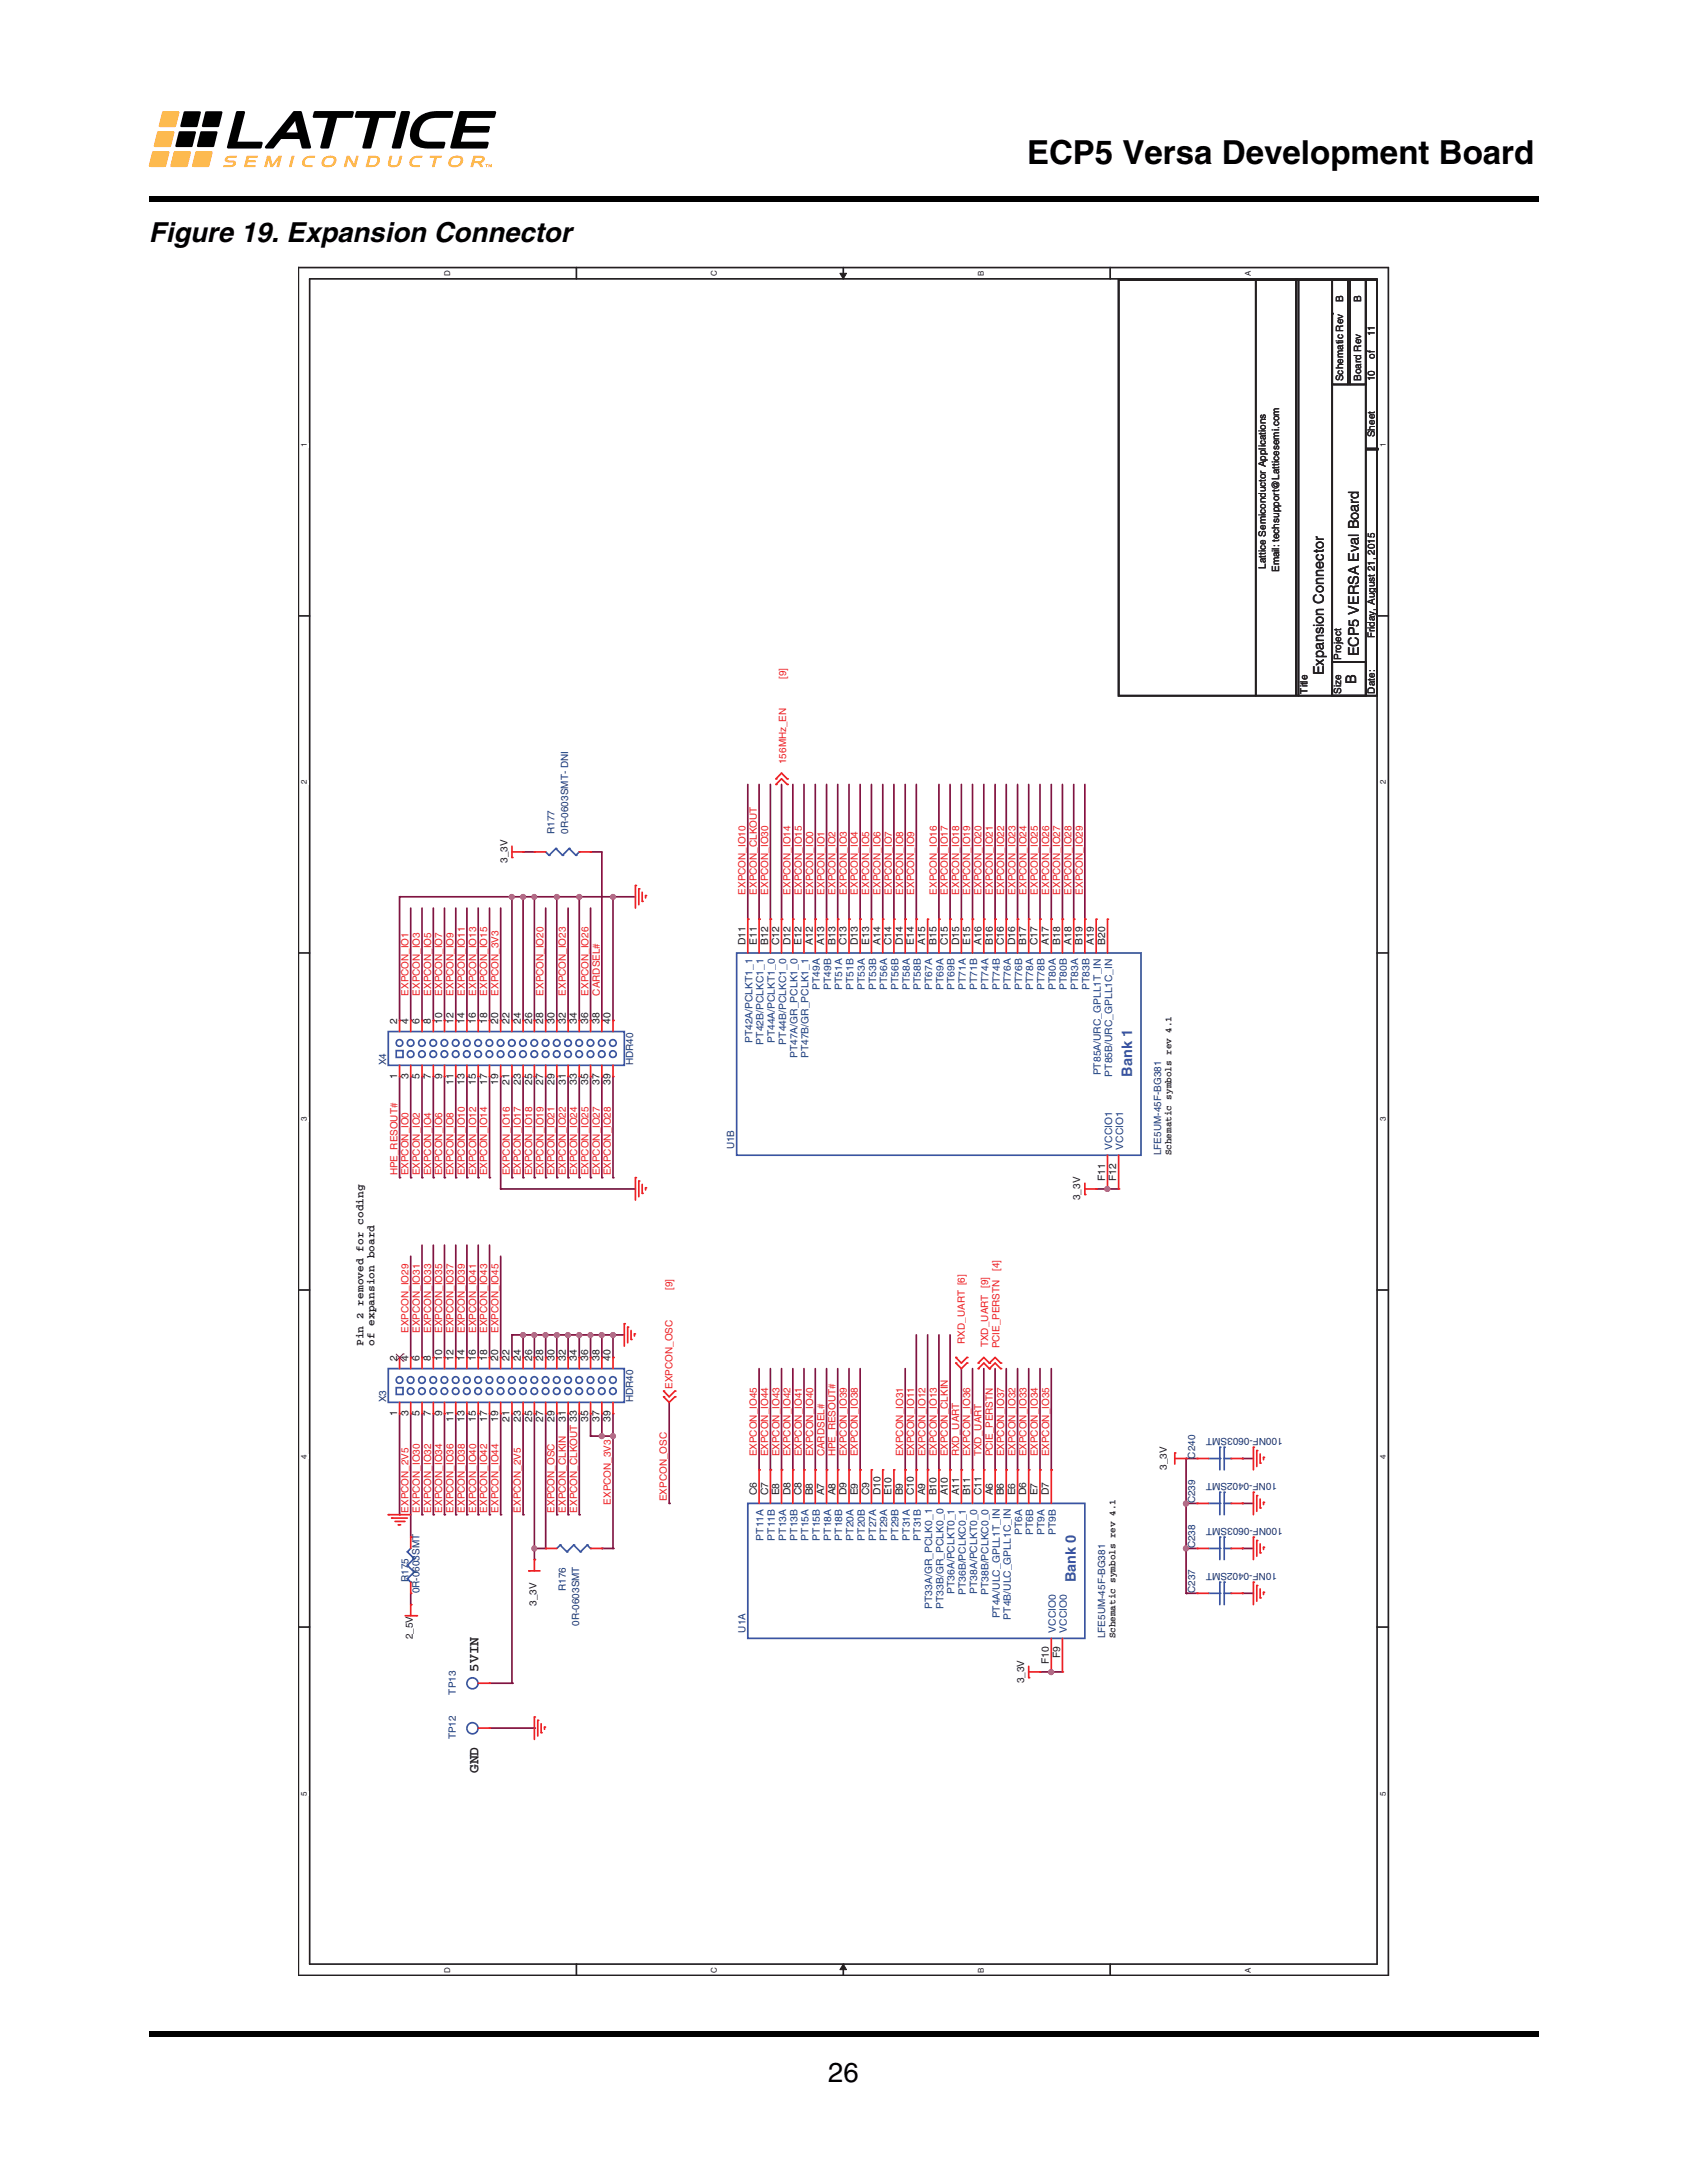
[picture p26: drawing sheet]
<svg xmlns="http://www.w3.org/2000/svg" width="216mm" height="279mm" viewBox="0 0 216 279" stroke-linecap="round" stroke-linejoin="round" font-family="sans-serif">
<defs><g id="words">
<text font-size="4.2" x="131.4" y="21">ECP5 Versa Development Board</text>
<g font-size="3.5">
<text x="19" y="30.9">Figure 19. Expansion Connector</text>
<text x="106" y="266.5">26</text>
</g>
<g font-size="1.9" fill="#231f20">
<text x="169.4" y="86.4" transform="rotate(-90 169.4 86.4)">Expansion Connector</text>
<text x="173.6" y="87.6" transform="rotate(-90 173.6 87.6)">B</text>
<text x="173.9" y="84" transform="rotate(-90 173.9 84)">ECP5 VERSA Eval Board</text>
<text x="61.2" y="214" transform="rotate(-90 61.2 214)">5VIN</text>
<text x="61.2" y="226.9" transform="rotate(-90 61.2 226.9)">GND</text>
</g>
<g font-size="1.9" fill="#3953a4">
<text x="144.9" y="137.8" transform="rotate(-90 144.9 137.8)">Bank 1</text>
<text x="137.7" y="202.5" transform="rotate(-90 137.7 202.5)">Bank 0</text>
</g>
<g font-size="1.4" fill="#231f20">
<text x="46.5" y="172.3" transform="rotate(-90 46.5 172.3)">Pin 2 removed for coding</text>
<text x="47.9" y="172.3" transform="rotate(-90 47.9 172.3)">of expansion board</text>
</g>
<g font-size="1.3" fill="#231f20">
<text x="171.9" y="38.7" transform="rotate(-90 171.9 38.7)">B</text>
<text x="174.2" y="38.7" transform="rotate(-90 174.2 38.7)">B</text>
<text x="175.9" y="45.9" transform="rotate(-90 175.9 45.9)">of</text>
<text x="175.9" y="43" transform="rotate(-90 175.9 43)">11</text>
<text x="171.9" y="48.8" transform="rotate(-90 171.9 48.8)">Schematic Rev</text>
<text x="174.2" y="48.8" transform="rotate(-90 174.2 48.8)">Board Rev</text>
<text x="175.9" y="48.8" transform="rotate(-90 175.9 48.8)">10</text>
<text x="175.9" y="56" transform="rotate(-90 175.9 56)">Sheet</text>
<text x="162" y="72.8" transform="rotate(-90 162 72.8)">Lattice Semiconductor Applications</text>
<text x="163.7" y="73.2" transform="rotate(-90 163.7 73.2)">Email: techsupport@Latticesemi.com</text>
<text x="175.9" y="81.7" transform="rotate(-90 175.9 81.7)">Friday, August 21, 2015</text>
<text x="167.3" y="88.8" transform="rotate(-90 167.3 88.8)">Title</text>
<text x="171.6" y="84.4" transform="rotate(-90 171.6 84.4)">Project</text>
<text x="171.6" y="88.8" transform="rotate(-90 171.6 88.8)">Size</text>
<text x="175.9" y="88.8" transform="rotate(-90 175.9 88.8)">Date:</text>
<text x="64.9" y="110.5" transform="rotate(-90 64.9 110.5)">3_3V</text>
<text x="95.4" y="121" transform="rotate(-90 95.4 121)">D11</text>
<text x="96.8" y="121" transform="rotate(-90 96.8 121)">E11</text>
<text x="98.3" y="121" transform="rotate(-90 98.3 121)">B12</text>
<text x="99.7" y="121" transform="rotate(-90 99.7 121)">C12</text>
<text x="101.2" y="121" transform="rotate(-90 101.2 121)">D12</text>
<text x="102.6" y="121" transform="rotate(-90 102.6 121)">E12</text>
<text x="104" y="121" transform="rotate(-90 104 121)">A12</text>
<text x="105.5" y="121" transform="rotate(-90 105.5 121)">A13</text>
<text x="106.9" y="121" transform="rotate(-90 106.9 121)">B13</text>
<text x="108.4" y="121" transform="rotate(-90 108.4 121)">C13</text>
<text x="109.8" y="121" transform="rotate(-90 109.8 121)">D13</text>
<text x="111.2" y="121" transform="rotate(-90 111.2 121)">E13</text>
<text x="112.7" y="121" transform="rotate(-90 112.7 121)">A14</text>
<text x="114.1" y="121" transform="rotate(-90 114.1 121)">C14</text>
<text x="115.5" y="121" transform="rotate(-90 115.5 121)">D14</text>
<text x="117" y="121" transform="rotate(-90 117 121)">E14</text>
<text x="118.4" y="121" transform="rotate(-90 118.4 121)">A15</text>
<text x="119.9" y="121" transform="rotate(-90 119.9 121)">B15</text>
<text x="121.3" y="121" transform="rotate(-90 121.3 121)">C15</text>
<text x="122.7" y="121" transform="rotate(-90 122.7 121)">D15</text>
<text x="124.2" y="121" transform="rotate(-90 124.2 121)">E15</text>
<text x="125.6" y="121" transform="rotate(-90 125.6 121)">A16</text>
<text x="127.1" y="121" transform="rotate(-90 127.1 121)">B16</text>
<text x="128.5" y="121" transform="rotate(-90 128.5 121)">C16</text>
<text x="129.9" y="121" transform="rotate(-90 129.9 121)">D16</text>
<text x="131.3" y="121" transform="rotate(-90 131.3 121)">B17</text>
<text x="132.8" y="121" transform="rotate(-90 132.8 121)">C17</text>
<text x="134.2" y="121" transform="rotate(-90 134.2 121)">A17</text>
<text x="135.7" y="121" transform="rotate(-90 135.7 121)">B18</text>
<text x="137.1" y="121" transform="rotate(-90 137.1 121)">A18</text>
<text x="138.5" y="121" transform="rotate(-90 138.5 121)">B19</text>
<text x="140" y="121" transform="rotate(-90 140 121)">A19</text>
<text x="141.4" y="121" transform="rotate(-90 141.4 121)">B20</text>
<text x="50.8" y="131" transform="rotate(-90 50.8 131)">2</text>
<text x="52.3" y="131" transform="rotate(-90 52.3 131)">4</text>
<text x="53.7" y="131" transform="rotate(-90 53.7 131)">6</text>
<text x="55.2" y="131" transform="rotate(-90 55.2 131)">8</text>
<text x="56.6" y="131" transform="rotate(-90 56.6 131)">10</text>
<text x="58" y="131" transform="rotate(-90 58 131)">12</text>
<text x="59.5" y="131" transform="rotate(-90 59.5 131)">14</text>
<text x="60.9" y="131" transform="rotate(-90 60.9 131)">16</text>
<text x="62.3" y="131" transform="rotate(-90 62.3 131)">18</text>
<text x="63.8" y="131" transform="rotate(-90 63.8 131)">20</text>
<text x="65.2" y="131" transform="rotate(-90 65.2 131)">22</text>
<text x="66.6" y="131" transform="rotate(-90 66.6 131)">24</text>
<text x="68.1" y="131" transform="rotate(-90 68.1 131)">26</text>
<text x="69.5" y="131" transform="rotate(-90 69.5 131)">28</text>
<text x="71" y="131" transform="rotate(-90 71 131)">30</text>
<text x="72.4" y="131" transform="rotate(-90 72.4 131)">32</text>
<text x="73.8" y="131" transform="rotate(-90 73.8 131)">34</text>
<text x="75.3" y="131" transform="rotate(-90 75.3 131)">36</text>
<text x="76.7" y="131" transform="rotate(-90 76.7 131)">38</text>
<text x="78.1" y="131" transform="rotate(-90 78.1 131)">40</text>
<text x="50.8" y="138.1" transform="rotate(-90 50.8 138.1)">1</text>
<text x="52.3" y="138.1" transform="rotate(-90 52.3 138.1)">3</text>
<text x="53.7" y="138.1" transform="rotate(-90 53.7 138.1)">5</text>
<text x="55.2" y="138.1" transform="rotate(-90 55.2 138.1)">7</text>
<text x="56.6" y="138.1" transform="rotate(-90 56.6 138.1)">9</text>
<text x="58" y="138.8" transform="rotate(-90 58 138.8)">11</text>
<text x="59.5" y="138.8" transform="rotate(-90 59.5 138.8)">13</text>
<text x="60.9" y="138.8" transform="rotate(-90 60.9 138.8)">15</text>
<text x="62.3" y="138.8" transform="rotate(-90 62.3 138.8)">17</text>
<text x="63.8" y="138.8" transform="rotate(-90 63.8 138.8)">19</text>
<text x="65.2" y="138.8" transform="rotate(-90 65.2 138.8)">21</text>
<text x="66.6" y="138.8" transform="rotate(-90 66.6 138.8)">23</text>
<text x="68.1" y="138.8" transform="rotate(-90 68.1 138.8)">25</text>
<text x="69.5" y="138.8" transform="rotate(-90 69.5 138.8)">27</text>
<text x="71" y="138.8" transform="rotate(-90 71 138.8)">29</text>
<text x="72.4" y="138.8" transform="rotate(-90 72.4 138.8)">31</text>
<text x="73.8" y="138.8" transform="rotate(-90 73.8 138.8)">33</text>
<text x="75.3" y="138.8" transform="rotate(-90 75.3 138.8)">35</text>
<text x="76.7" y="138.8" transform="rotate(-90 76.7 138.8)">37</text>
<text x="78.1" y="138.8" transform="rotate(-90 78.1 138.8)">39</text>
<text x="149.9" y="147.9" transform="rotate(-90 149.9 147.9)">Schematic symbols rev 4.1</text>
<text x="138.3" y="153.6" transform="rotate(-90 138.3 153.6)">3_3V</text>
<text x="141.4" y="151.1" transform="rotate(-90 141.4 151.1)">F11</text>
<text x="142.9" y="151.1" transform="rotate(-90 142.9 151.1)">F12</text>
<text x="50.8" y="174.2" transform="rotate(-90 50.8 174.2)">2</text>
<text x="52.3" y="174.2" transform="rotate(-90 52.3 174.2)">4</text>
<text x="53.7" y="174.2" transform="rotate(-90 53.7 174.2)">6</text>
<text x="55.2" y="174.2" transform="rotate(-90 55.2 174.2)">8</text>
<text x="56.6" y="174.2" transform="rotate(-90 56.6 174.2)">10</text>
<text x="58" y="174.2" transform="rotate(-90 58 174.2)">12</text>
<text x="59.5" y="174.2" transform="rotate(-90 59.5 174.2)">14</text>
<text x="60.9" y="174.2" transform="rotate(-90 60.9 174.2)">16</text>
<text x="62.3" y="174.2" transform="rotate(-90 62.3 174.2)">18</text>
<text x="63.8" y="174.2" transform="rotate(-90 63.8 174.2)">20</text>
<text x="65.2" y="174.2" transform="rotate(-90 65.2 174.2)">22</text>
<text x="66.6" y="174.2" transform="rotate(-90 66.6 174.2)">24</text>
<text x="68.1" y="174.2" transform="rotate(-90 68.1 174.2)">26</text>
<text x="69.5" y="174.2" transform="rotate(-90 69.5 174.2)">28</text>
<text x="71" y="174.2" transform="rotate(-90 71 174.2)">30</text>
<text x="72.4" y="174.2" transform="rotate(-90 72.4 174.2)">32</text>
<text x="73.8" y="174.2" transform="rotate(-90 73.8 174.2)">34</text>
<text x="75.3" y="174.2" transform="rotate(-90 75.3 174.2)">36</text>
<text x="76.7" y="174.2" transform="rotate(-90 76.7 174.2)">38</text>
<text x="78.1" y="174.2" transform="rotate(-90 78.1 174.2)">40</text>
<text x="50.8" y="181.2" transform="rotate(-90 50.8 181.2)">1</text>
<text x="52.3" y="181.2" transform="rotate(-90 52.3 181.2)">3</text>
<text x="53.7" y="181.2" transform="rotate(-90 53.7 181.2)">5</text>
<text x="55.2" y="181.2" transform="rotate(-90 55.2 181.2)">7</text>
<text x="56.6" y="181.2" transform="rotate(-90 56.6 181.2)">9</text>
<text x="58" y="182" transform="rotate(-90 58 182)">11</text>
<text x="59.5" y="182" transform="rotate(-90 59.5 182)">13</text>
<text x="60.9" y="182" transform="rotate(-90 60.9 182)">15</text>
<text x="62.3" y="182" transform="rotate(-90 62.3 182)">17</text>
<text x="63.8" y="182" transform="rotate(-90 63.8 182)">19</text>
<text x="65.2" y="182" transform="rotate(-90 65.2 182)">21</text>
<text x="66.6" y="182" transform="rotate(-90 66.6 182)">23</text>
<text x="68.1" y="182" transform="rotate(-90 68.1 182)">25</text>
<text x="69.5" y="182" transform="rotate(-90 69.5 182)">27</text>
<text x="71" y="182" transform="rotate(-90 71 182)">29</text>
<text x="72.4" y="182" transform="rotate(-90 72.4 182)">31</text>
<text x="75.3" y="182" transform="rotate(-90 75.3 182)">35</text>
<text x="76.7" y="182" transform="rotate(-90 76.7 182)">37</text>
<text x="78.1" y="182" transform="rotate(-90 78.1 182)">39</text>
<text x="96.8" y="191.4" transform="rotate(-90 96.8 191.4)">C6</text>
<text x="98.3" y="191.4" transform="rotate(-90 98.3 191.4)">C7</text>
<text x="99.7" y="191.4" transform="rotate(-90 99.7 191.4)">E8</text>
<text x="101.2" y="191.4" transform="rotate(-90 101.2 191.4)">D8</text>
<text x="102.6" y="191.4" transform="rotate(-90 102.6 191.4)">C8</text>
<text x="104" y="191.4" transform="rotate(-90 104 191.4)">B8</text>
<text x="105.5" y="191.4" transform="rotate(-90 105.5 191.4)">A7</text>
<text x="106.9" y="191.4" transform="rotate(-90 106.9 191.4)">A8</text>
<text x="108.4" y="191.4" transform="rotate(-90 108.4 191.4)">D9</text>
<text x="109.8" y="191.4" transform="rotate(-90 109.8 191.4)">E9</text>
<text x="111.2" y="191.4" transform="rotate(-90 111.2 191.4)">C9</text>
<text x="112.7" y="191.4" transform="rotate(-90 112.7 191.4)">D10</text>
<text x="114.1" y="191.4" transform="rotate(-90 114.1 191.4)">E10</text>
<text x="115.5" y="191.4" transform="rotate(-90 115.5 191.4)">B9</text>
<text x="117" y="191.4" transform="rotate(-90 117 191.4)">C10</text>
<text x="118.4" y="191.4" transform="rotate(-90 118.4 191.4)">A9</text>
<text x="119.9" y="191.4" transform="rotate(-90 119.9 191.4)">B10</text>
<text x="121.3" y="191.4" transform="rotate(-90 121.3 191.4)">A10</text>
<text x="122.7" y="191.4" transform="rotate(-90 122.7 191.4)">A11</text>
<text x="124.2" y="191.4" transform="rotate(-90 124.2 191.4)">B11</text>
<text x="125.6" y="191.4" transform="rotate(-90 125.6 191.4)">C11</text>
<text x="127.1" y="191.4" transform="rotate(-90 127.1 191.4)">A6</text>
<text x="128.5" y="191.4" transform="rotate(-90 128.5 191.4)">B6</text>
<text x="129.9" y="191.4" transform="rotate(-90 129.9 191.4)">E6</text>
<text x="131.3" y="191.4" transform="rotate(-90 131.3 191.4)">D6</text>
<text x="132.8" y="191.4" transform="rotate(-90 132.8 191.4)">E7</text>
<text x="134.2" y="191.4" transform="rotate(-90 134.2 191.4)">D7</text>
<text x="149.3" y="188.1" transform="rotate(-90 149.3 188.1)">3_3V</text>
<text x="52.8" y="209.8" transform="rotate(-90 52.8 209.8)">2_5V</text>
<text x="68.7" y="205.5" transform="rotate(-90 68.7 205.5)">3_3V</text>
<text x="142.7" y="209.7" transform="rotate(-90 142.7 209.7)">Schematic symbols rev 4.1</text>
<text x="131.1" y="215.4" transform="rotate(-90 131.1 215.4)">3_3V</text>
<text x="134.2" y="213" transform="rotate(-90 134.2 213)">F10</text>
<text x="135.7" y="212.2" transform="rotate(-90 135.7 212.2)">F9</text>
</g>
<g font-size="1.3" fill="#ed2024">
<text x="100.6" y="86.9" transform="rotate(-90 100.6 86.9)">[9]</text>
<text x="100.6" y="97.8" transform="rotate(-90 100.6 97.8)">156MHz_EN</text>
<text x="95.4" y="114.5" transform="rotate(-90 95.4 114.5)">EXPCON_IO10</text>
<text x="96.9" y="114.5" transform="rotate(-90 96.9 114.5)">EXPCON_CLKOUT</text>
<text x="98.3" y="114.5" transform="rotate(-90 98.3 114.5)">EXPCON_IO30</text>
<text x="101.2" y="114.5" transform="rotate(-90 101.2 114.5)">EXPCON_IO14</text>
<text x="102.6" y="114.5" transform="rotate(-90 102.6 114.5)">EXPCON_IO15</text>
<text x="104.1" y="114.5" transform="rotate(-90 104.1 114.5)">EXPCON_IO0</text>
<text x="105.5" y="114.5" transform="rotate(-90 105.5 114.5)">EXPCON_IO1</text>
<text x="106.9" y="114.5" transform="rotate(-90 106.9 114.5)">EXPCON_IO2</text>
<text x="108.4" y="114.5" transform="rotate(-90 108.4 114.5)">EXPCON_IO3</text>
<text x="109.8" y="114.5" transform="rotate(-90 109.8 114.5)">EXPCON_IO4</text>
<text x="111.2" y="114.5" transform="rotate(-90 111.2 114.5)">EXPCON_IO5</text>
<text x="112.7" y="114.5" transform="rotate(-90 112.7 114.5)">EXPCON_IO6</text>
<text x="114.1" y="114.5" transform="rotate(-90 114.1 114.5)">EXPCON_IO7</text>
<text x="115.6" y="114.5" transform="rotate(-90 115.6 114.5)">EXPCON_IO8</text>
<text x="117" y="114.5" transform="rotate(-90 117 114.5)">EXPCON_IO9</text>
<text x="119.9" y="114.5" transform="rotate(-90 119.9 114.5)">EXPCON_IO16</text>
<text x="121.3" y="114.5" transform="rotate(-90 121.3 114.5)">EXPCON_IO17</text>
<text x="122.8" y="114.5" transform="rotate(-90 122.8 114.5)">EXPCON_IO18</text>
<text x="124.2" y="114.5" transform="rotate(-90 124.2 114.5)">EXPCON_IO19</text>
<text x="125.6" y="114.5" transform="rotate(-90 125.6 114.5)">EXPCON_IO20</text>
<text x="127.1" y="114.5" transform="rotate(-90 127.1 114.5)">EXPCON_IO21</text>
<text x="128.5" y="114.5" transform="rotate(-90 128.5 114.5)">EXPCON_IO22</text>
<text x="129.9" y="114.5" transform="rotate(-90 129.9 114.5)">EXPCON_IO23</text>
<text x="131.4" y="114.5" transform="rotate(-90 131.4 114.5)">EXPCON_IO24</text>
<text x="132.8" y="114.5" transform="rotate(-90 132.8 114.5)">EXPCON_IO25</text>
<text x="134.3" y="114.5" transform="rotate(-90 134.3 114.5)">EXPCON_IO26</text>
<text x="135.7" y="114.5" transform="rotate(-90 135.7 114.5)">EXPCON_IO27</text>
<text x="137.1" y="114.5" transform="rotate(-90 137.1 114.5)">EXPCON_IO28</text>
<text x="138.6" y="114.5" transform="rotate(-90 138.6 114.5)">EXPCON_IO29</text>
<text x="52.3" y="127.4" transform="rotate(-90 52.3 127.4)">EXPCON_IO1</text>
<text x="53.7" y="127.4" transform="rotate(-90 53.7 127.4)">EXPCON_IO3</text>
<text x="55.2" y="127.4" transform="rotate(-90 55.2 127.4)">EXPCON_IO5</text>
<text x="56.6" y="127.4" transform="rotate(-90 56.6 127.4)">EXPCON_IO7</text>
<text x="58" y="127.4" transform="rotate(-90 58 127.4)">EXPCON_IO9</text>
<text x="59.5" y="127.4" transform="rotate(-90 59.5 127.4)">EXPCON_IO11</text>
<text x="60.9" y="127.4" transform="rotate(-90 60.9 127.4)">EXPCON_IO13</text>
<text x="62.4" y="127.4" transform="rotate(-90 62.4 127.4)">EXPCON_IO15</text>
<text x="63.8" y="127.4" transform="rotate(-90 63.8 127.4)">EXPCON_3V3</text>
<text x="69.6" y="127.4" transform="rotate(-90 69.6 127.4)">EXPCON_IO20</text>
<text x="72.4" y="127.4" transform="rotate(-90 72.4 127.4)">EXPCON_IO23</text>
<text x="75.3" y="127.4" transform="rotate(-90 75.3 127.4)">EXPCON_IO26</text>
<text x="76.7" y="127.4" transform="rotate(-90 76.7 127.4)">CARDSEL#</text>
<text x="50.9" y="150.4" transform="rotate(-90 50.9 150.4)">HPE_RESOUT#</text>
<text x="52.3" y="150.4" transform="rotate(-90 52.3 150.4)">EXPCON_IO0</text>
<text x="53.7" y="150.4" transform="rotate(-90 53.7 150.4)">EXPCON_IO2</text>
<text x="55.2" y="150.4" transform="rotate(-90 55.2 150.4)">EXPCON_IO4</text>
<text x="56.6" y="150.4" transform="rotate(-90 56.6 150.4)">EXPCON_IO6</text>
<text x="58" y="150.4" transform="rotate(-90 58 150.4)">EXPCON_IO8</text>
<text x="59.5" y="150.4" transform="rotate(-90 59.5 150.4)">EXPCON_IO10</text>
<text x="60.9" y="150.4" transform="rotate(-90 60.9 150.4)">EXPCON_IO12</text>
<text x="62.4" y="150.4" transform="rotate(-90 62.4 150.4)">EXPCON_IO14</text>
<text x="65.2" y="150.4" transform="rotate(-90 65.2 150.4)">EXPCON_IO16</text>
<text x="66.7" y="150.4" transform="rotate(-90 66.7 150.4)">EXPCON_IO17</text>
<text x="68.1" y="150.4" transform="rotate(-90 68.1 150.4)">EXPCON_IO18</text>
<text x="69.6" y="150.4" transform="rotate(-90 69.6 150.4)">EXPCON_IO19</text>
<text x="71" y="150.4" transform="rotate(-90 71 150.4)">EXPCON_IO21</text>
<text x="72.4" y="150.4" transform="rotate(-90 72.4 150.4)">EXPCON_IO22</text>
<text x="73.9" y="150.4" transform="rotate(-90 73.9 150.4)">EXPCON_IO24</text>
<text x="75.3" y="150.4" transform="rotate(-90 75.3 150.4)">EXPCON_IO25</text>
<text x="76.7" y="150.4" transform="rotate(-90 76.7 150.4)">EXPCON_IO27</text>
<text x="78.2" y="150.4" transform="rotate(-90 78.2 150.4)">EXPCON_IO28</text>
<text x="86.1" y="165.1" transform="rotate(-90 86.1 165.1)">[9]</text>
<text x="127.9" y="162.7" transform="rotate(-90 127.9 162.7)">[4]</text>
<text x="52.3" y="170.6" transform="rotate(-90 52.3 170.6)">EXPCON_IO29</text>
<text x="53.7" y="170.6" transform="rotate(-90 53.7 170.6)">EXPCON_IO31</text>
<text x="55.2" y="170.6" transform="rotate(-90 55.2 170.6)">EXPCON_IO33</text>
<text x="56.6" y="170.6" transform="rotate(-90 56.6 170.6)">EXPCON_IO35</text>
<text x="58" y="170.6" transform="rotate(-90 58 170.6)">EXPCON_IO37</text>
<text x="59.5" y="170.6" transform="rotate(-90 59.5 170.6)">EXPCON_IO39</text>
<text x="60.9" y="170.6" transform="rotate(-90 60.9 170.6)">EXPCON_IO41</text>
<text x="62.4" y="170.6" transform="rotate(-90 62.4 170.6)">EXPCON_IO43</text>
<text x="63.8" y="170.6" transform="rotate(-90 63.8 170.6)">EXPCON_IO45</text>
<text x="123.5" y="172" transform="rotate(-90 123.5 172)">RXD_UART [6]</text>
<text x="126.5" y="172.4" transform="rotate(-90 126.5 172.4)">TXD_UART [9]</text>
<text x="127.9" y="172.6" transform="rotate(-90 127.9 172.6)">PCIE_PERSTN</text>
<text x="86.1" y="177.8" transform="rotate(-90 86.1 177.8)">EXPCON_OSC</text>
<text x="96.9" y="186.4" transform="rotate(-90 96.9 186.4)">EXPCON_IO45</text>
<text x="98.3" y="186.4" transform="rotate(-90 98.3 186.4)">EXPCON_IO44</text>
<text x="99.7" y="186.4" transform="rotate(-90 99.7 186.4)">EXPCON_IO43</text>
<text x="101.2" y="186.4" transform="rotate(-90 101.2 186.4)">EXPCON_IO42</text>
<text x="102.6" y="186.4" transform="rotate(-90 102.6 186.4)">EXPCON_IO41</text>
<text x="104.1" y="186.4" transform="rotate(-90 104.1 186.4)">EXPCON_IO40</text>
<text x="105.5" y="186.4" transform="rotate(-90 105.5 186.4)">CARDSEL#</text>
<text x="106.9" y="186.4" transform="rotate(-90 106.9 186.4)">HPE_RESOUT#</text>
<text x="108.4" y="186.4" transform="rotate(-90 108.4 186.4)">EXPCON_IO39</text>
<text x="109.8" y="186.4" transform="rotate(-90 109.8 186.4)">EXPCON_IO38</text>
<text x="115.6" y="186.4" transform="rotate(-90 115.6 186.4)">EXPCON_IO31</text>
<text x="117" y="186.4" transform="rotate(-90 117 186.4)">EXPCON_IO11</text>
<text x="118.4" y="186.4" transform="rotate(-90 118.4 186.4)">EXPCON_IO12</text>
<text x="119.9" y="186.4" transform="rotate(-90 119.9 186.4)">EXPCON_IO13</text>
<text x="121.3" y="186.4" transform="rotate(-90 121.3 186.4)">EXPCON_CLKIN</text>
<text x="122.8" y="186.4" transform="rotate(-90 122.8 186.4)">RXD_UART</text>
<text x="124.2" y="186.4" transform="rotate(-90 124.2 186.4)">EXPCON_IO36</text>
<text x="125.6" y="186.4" transform="rotate(-90 125.6 186.4)">TXD_UART</text>
<text x="127.1" y="186.4" transform="rotate(-90 127.1 186.4)">PCIE_PERSTN</text>
<text x="128.5" y="186.4" transform="rotate(-90 128.5 186.4)">EXPCON_IO37</text>
<text x="129.9" y="186.4" transform="rotate(-90 129.9 186.4)">EXPCON_IO32</text>
<text x="131.4" y="186.4" transform="rotate(-90 131.4 186.4)">EXPCON_IO33</text>
<text x="132.8" y="186.4" transform="rotate(-90 132.8 186.4)">EXPCON_IO34</text>
<text x="134.3" y="186.4" transform="rotate(-90 134.3 186.4)">EXPCON_IO35</text>
<text x="52.3" y="193.6" transform="rotate(-90 52.3 193.6)">EXPCON_2V5</text>
<text x="53.7" y="193.6" transform="rotate(-90 53.7 193.6)">EXPCON_IO30</text>
<text x="55.2" y="193.6" transform="rotate(-90 55.2 193.6)">EXPCON_IO32</text>
<text x="56.6" y="193.6" transform="rotate(-90 56.6 193.6)">EXPCON_IO34</text>
<text x="58" y="193.6" transform="rotate(-90 58 193.6)">EXPCON_IO36</text>
<text x="59.5" y="193.6" transform="rotate(-90 59.5 193.6)">EXPCON_IO38</text>
<text x="60.9" y="193.6" transform="rotate(-90 60.9 193.6)">EXPCON_IO40</text>
<text x="62.4" y="193.6" transform="rotate(-90 62.4 193.6)">EXPCON_IO42</text>
<text x="63.8" y="193.6" transform="rotate(-90 63.8 193.6)">EXPCON_IO44</text>
<text x="66.7" y="193.6" transform="rotate(-90 66.7 193.6)">EXPCON_2V5</text>
<text x="71" y="193.6" transform="rotate(-90 71 193.6)">EXPCON_OSC</text>
<text x="72.4" y="193.6" transform="rotate(-90 72.4 193.6)">EXPCON_CLKIN</text>
<text x="73.9" y="193.6" transform="rotate(-90 73.9 193.6)">EXPCON_CLKOUT 33</text>
<text x="78.2" y="192.6" transform="rotate(-90 78.2 192.6)">EXPCON_3V3</text>
<text x="85.4" y="192.1" transform="rotate(-90 85.4 192.1)">EXPCON_OSC</text>
</g>
<g font-size="1.3" fill="#282973">
<text x="71" y="106.7" transform="rotate(-90 71 106.7)">R177</text>
<text x="72.7" y="106.7" transform="rotate(-90 72.7 106.7)">0R-0603SMT- DNI</text>
<text x="49.4" y="136.3" transform="rotate(-90 49.4 136.3)">X4</text>
<text x="81" y="136.3" transform="rotate(-90 81 136.3)">HDR40</text>
<text x="94" y="147.1" transform="rotate(-90 94 147.1)">U1B</text>
<text x="148.6" y="147.9" transform="rotate(-90 148.6 147.9)">LFE5UM-45F-BG381</text>
<text x="49.4" y="179.5" transform="rotate(-90 49.4 179.5)">X3</text>
<text x="81" y="179.5" transform="rotate(-90 81 179.5)">HDR40</text>
<text x="164.2" y="184" transform="rotate(-180 164.2 184)">100NF-0603SMT</text>
<text x="152.9" y="186.7" transform="rotate(-90 152.9 186.7)">C240</text>
<text x="163.4" y="189.8" transform="rotate(-180 163.4 189.8)">10NF-0402SMT</text>
<text x="152.9" y="192.4" transform="rotate(-90 152.9 192.4)">C239</text>
<text x="164.2" y="195.5" transform="rotate(-180 164.2 195.5)">100NF-0603SMT</text>
<text x="52.3" y="202.5" transform="rotate(-90 52.3 202.5)">R175</text>
<text x="53.7" y="203.9" transform="rotate(-90 53.7 203.9)">0R-0603SMT</text>
<text x="72.4" y="203.6" transform="rotate(-90 72.4 203.6)">R176</text>
<text x="152.9" y="203.9" transform="rotate(-90 152.9 203.9)">C237</text>
<text x="152.9" y="198.2" transform="rotate(-90 152.9 198.2)">C238</text>
<text x="163.4" y="201.3" transform="rotate(-180 163.4 201.3)">10NF-0402SMT</text>
<text x="74.1" y="208.1" transform="rotate(-90 74.1 208.1)">0R-0603SMT</text>
<text x="95.4" y="209" transform="rotate(-90 95.4 209)">U1A</text>
<text x="141.4" y="209.7" transform="rotate(-90 141.4 209.7)">LFE5UM-45F-BG381</text>
<text x="58.3" y="216.9" transform="rotate(-90 58.3 216.9)">TP13</text>
<text x="58.3" y="222.6" transform="rotate(-90 58.3 222.6)">TP12</text>
</g>
<g font-size="1.3" fill="#1d437e">
<text x="104.9" y="126.7" transform="rotate(-90 104.9 126.7)">PT49A</text>
<text x="106.4" y="126.7" transform="rotate(-90 106.4 126.7)">PT49B</text>
<text x="107.8" y="126.7" transform="rotate(-90 107.8 126.7)">PT51A</text>
<text x="109.2" y="126.7" transform="rotate(-90 109.2 126.7)">PT51B</text>
<text x="110.7" y="126.7" transform="rotate(-90 110.7 126.7)">PT53A</text>
<text x="112.1" y="126.7" transform="rotate(-90 112.1 126.7)">PT53B</text>
<text x="113.6" y="126.7" transform="rotate(-90 113.6 126.7)">PT56A</text>
<text x="115" y="126.7" transform="rotate(-90 115 126.7)">PT56B</text>
<text x="116.4" y="126.7" transform="rotate(-90 116.4 126.7)">PT58A</text>
<text x="117.9" y="126.7" transform="rotate(-90 117.9 126.7)">PT58B</text>
<text x="119.3" y="126.7" transform="rotate(-90 119.3 126.7)">PT67A</text>
<text x="120.7" y="126.7" transform="rotate(-90 120.7 126.7)">PT69A</text>
<text x="122.2" y="126.7" transform="rotate(-90 122.2 126.7)">PT69B</text>
<text x="123.6" y="126.7" transform="rotate(-90 123.6 126.7)">PT71A</text>
<text x="125" y="126.7" transform="rotate(-90 125 126.7)">PT71B</text>
<text x="126.5" y="126.7" transform="rotate(-90 126.5 126.7)">PT74A</text>
<text x="127.9" y="126.7" transform="rotate(-90 127.9 126.7)">PT74B</text>
<text x="129.4" y="126.7" transform="rotate(-90 129.4 126.7)">PT76A</text>
<text x="130.8" y="126.7" transform="rotate(-90 130.8 126.7)">PT76B</text>
<text x="132.2" y="126.7" transform="rotate(-90 132.2 126.7)">PT78A</text>
<text x="133.7" y="126.7" transform="rotate(-90 133.7 126.7)">PT78B</text>
<text x="135.1" y="126.7" transform="rotate(-90 135.1 126.7)">PT80A</text>
<text x="136.6" y="126.7" transform="rotate(-90 136.6 126.7)">PT80B</text>
<text x="138" y="126.7" transform="rotate(-90 138 126.7)">PT83A</text>
<text x="139.4" y="126.7" transform="rotate(-90 139.4 126.7)">PT83B</text>
<text x="96.3" y="133.5" transform="rotate(-90 96.3 133.5)">PT42A/PCLKT1_1</text>
<text x="97.7" y="133.7" transform="rotate(-90 97.7 133.7)">PT42B/PCLKC1_1</text>
<text x="99.2" y="133.5" transform="rotate(-90 99.2 133.5)">PT44A/PCLKT1_0</text>
<text x="100.6" y="133.7" transform="rotate(-90 100.6 133.7)">PT44B/PCLKC1_0</text>
<text x="102" y="135.5" transform="rotate(-90 102 135.5)">PT47A/GR_PCLK1_0</text>
<text x="103.5" y="135.5" transform="rotate(-90 103.5 135.5)">PT47B/GR_PCLK1_1</text>
<text x="140.9" y="137.6" transform="rotate(-90 140.9 137.6)">PT85A/URC_GPLL1T_IN</text>
<text x="142.3" y="137.8" transform="rotate(-90 142.3 137.8)">PT85B/URC_GPLL1C_IN</text>
<text x="142.3" y="147.1" transform="rotate(-90 142.3 147.1)">VCCIO1</text>
<text x="143.7" y="147.1" transform="rotate(-90 143.7 147.1)">VCCIO1</text>
<text x="97.7" y="197.2" transform="rotate(-90 97.7 197.2)">PT11A</text>
<text x="99.2" y="197.2" transform="rotate(-90 99.2 197.2)">PT11B</text>
<text x="100.6" y="197.2" transform="rotate(-90 100.6 197.2)">PT13A</text>
<text x="102" y="197.2" transform="rotate(-90 102 197.2)">PT13B</text>
<text x="103.5" y="197.2" transform="rotate(-90 103.5 197.2)">PT15A</text>
<text x="104.9" y="197.2" transform="rotate(-90 104.9 197.2)">PT15B</text>
<text x="106.4" y="197.2" transform="rotate(-90 106.4 197.2)">PT18A</text>
<text x="107.8" y="197.2" transform="rotate(-90 107.8 197.2)">PT18B</text>
<text x="109.2" y="197.2" transform="rotate(-90 109.2 197.2)">PT20A</text>
<text x="110.7" y="197.2" transform="rotate(-90 110.7 197.2)">PT20B</text>
<text x="112.1" y="197.2" transform="rotate(-90 112.1 197.2)">PT27A</text>
<text x="113.6" y="197.2" transform="rotate(-90 113.6 197.2)">PT29A</text>
<text x="115" y="197.2" transform="rotate(-90 115 197.2)">PT29B</text>
<text x="116.4" y="197.2" transform="rotate(-90 116.4 197.2)">PT31A</text>
<text x="117.9" y="197.2" transform="rotate(-90 117.9 197.2)">PT31B</text>
<text x="130.8" y="196.4" transform="rotate(-90 130.8 196.4)">PT6A</text>
<text x="132.2" y="196.4" transform="rotate(-90 132.2 196.4)">PT6B</text>
<text x="133.7" y="196.4" transform="rotate(-90 133.7 196.4)">PT9A</text>
<text x="135.1" y="196.4" transform="rotate(-90 135.1 196.4)">PT9B</text>
<text x="122.2" y="204" transform="rotate(-90 122.2 204)">PT36A/PCLKT0_1</text>
<text x="125" y="204" transform="rotate(-90 125 204)">PT38A/PCLKT0_0</text>
<text x="119.3" y="205.9" transform="rotate(-90 119.3 205.9)">PT33A/GR_PCLK0_1</text>
<text x="120.7" y="205.9" transform="rotate(-90 120.7 205.9)">PT33B/GR_PCLK0_0</text>
<text x="123.6" y="204.1" transform="rotate(-90 123.6 204.1)">PT36B/PCLKC0_1</text>
<text x="126.5" y="204.1" transform="rotate(-90 126.5 204.1)">PT38B/PCLKC0_0</text>
<text x="127.9" y="207.1" transform="rotate(-90 127.9 207.1)">PT4A/ULC_GPLL1T_IN</text>
<text x="129.4" y="207.3" transform="rotate(-90 129.4 207.3)">PT4B/ULC_GPLL1C_IN</text>
<text x="135.1" y="209" transform="rotate(-90 135.1 209)">VCCIO0</text>
<text x="136.6" y="209" transform="rotate(-90 136.6 209)">VCCIO0</text>
</g>
<g font-size="1" fill="#231f20">
<text x="57.6" y="35.3" transform="rotate(-90 57.6 35.3)">D</text>
<text x="91.7" y="35.3" transform="rotate(-90 91.7 35.3)">C</text>
<text x="125.9" y="35.3" transform="rotate(-90 125.9 35.3)">B</text>
<text x="160.1" y="35.3" transform="rotate(-90 160.1 35.3)">A</text>
<text x="39.3" y="57.3" transform="rotate(-90 39.3 57.3)">1</text>
<text x="177.3" y="57.3" transform="rotate(-90 177.3 57.3)">1</text>
<text x="39.3" y="100.4" transform="rotate(-90 39.3 100.4)">2</text>
<text x="177.3" y="100.4" transform="rotate(-90 177.3 100.4)">2</text>
<text x="39.3" y="143.5" transform="rotate(-90 39.3 143.5)">3</text>
<text x="177.3" y="143.5" transform="rotate(-90 177.3 143.5)">3</text>
<text x="39.3" y="186.7" transform="rotate(-90 39.3 186.7)">4</text>
<text x="177.3" y="186.7" transform="rotate(-90 177.3 186.7)">4</text>
<text x="39.3" y="229.8" transform="rotate(-90 39.3 229.8)">5</text>
<text x="177.3" y="229.8" transform="rotate(-90 177.3 229.8)">5</text>
<text x="57.6" y="252.5" transform="rotate(-90 57.6 252.5)">D</text>
<text x="91.7" y="252.5" transform="rotate(-90 91.7 252.5)">C</text>
<text x="125.9" y="252.5" transform="rotate(-90 125.9 252.5)">B</text>
<text x="160.1" y="252.5" transform="rotate(-90 160.1 252.5)">A</text>
</g>
</g></defs>
<path d="M19 25.1h177.8v.7h-177.8zM19 260h177.8v.7h-177.8z" fill="#000"/>
<path d="M19 14.2h44.5v7.2h-44.5z" fill="#fff"/>
<g fill="#000">
<path d="M30.3 14.3l.9-.1 .2 .2-1 3.7 3.1 .1 .1 .2-.2 .6h-4.2l-.1-.1-.1-.1zM40.2 14.3l4.9-.1 .2 .2-.2 .7h-2l-1 3.9h-.9l-.2-.1 1-3.8h-1.9l-.1-.2zM45.6 14.3l4.9-.1 .2 .2-.2 .6-.1 .1h-1.9l-1 3.9h-1l-.1-.1 .9-3.8h-1.8l-.1-.2zM51.4 14.3l.9-.1 .1 .1 .1 .1-1.2 4.5-.1 .1h-.9l-.1-.1-.1-.1zM53.5 15a3.7 3.7 0 0 1 2.5-.8h1.9l.1 .2-.2 .7a10.4 10.4 0 0 0-2.9 .2 1.99 1.99 0 0 0-1.1 2.5 1.49 1.49 0 0 0 1.2 .3l1.9 .1 .1 .2-.1 .5-.2 .1a6.5 6.5 0 0 1-3.3-.3 1.69 1.69 0 0 1-.8-2.1l.2-.6zM58.8 14.3l4.5-.1 .2 .1-.1 .7-.2 .1h-3.4l-.3 1h3l.2 .2-.1 .5-.2 .2h-3.1l-.3 1.1 3.4 .1 .1 .2-.2 .6h-4.5l-.1-.1-.1-.1z"/>
<path d="M37.8 15.5l.3 1.5h-1.5zM37.5 14.3l-3.6 4.4a.17 .17 0 0 0 0 .2 .17 .17 0 0 0 .2 .1h.9l1-1.2h2.3l.4 1.2 1.1-.1v-.1l-1.2-4.5-.1-.1z"/>
</g>
<g fill="#ffc222">
<path d="M20.8 14.3h2.1l-.4 1.9h-2.2z"/>
<path d="M20.2 16.8l2.1 .1-.5 1.9h-2.1z"/>
<path d="M19.5 19.4h2.2l-.5 1.9h-2.1z"/>
</g>
<path d="M23.6 14.3h2.1l-.5 1.9h-2.1zM22.9 16.8l2.1 .1-.4 1.9h-2.1z" fill="#000"/>
<path d="M22.3 19.4h2.1l-.4 1.9h-2.2z" fill="#ffc222"/>
<path d="M25.7 16.8l2.1 .1-.4 1.9h-2.2zM26.3 14.3h2.1l-.4 1.9h-2.1z" fill="#000"/>
<g fill="#ffc222">
<path d="M25.1 19.4h2.1l-.5 1.9h-2.1z"/>
<path d="M28.9 20.1a2.36 2.36 0 0 1 1.4-.2v.3l-1.1 .1-.1 .2h.2a.75 .75 0 0 1 .9 .3l-.1 .4a2.41 2.41 0 0 1-1.5 .2v-.3h.9a.27 .27 0 0 0 .3-.3h-.2a.75 .75 0 0 1-.8-.3z"/>
<path d="M31.6 20h1.4l-.1 .2h-1l-.1 .3 1 .1-.1 .2h-1l-.1 .3h1.1v.3h-1.5z"/>
<path d="M34.2 20h.4l.3 1.1 .8-1.1h.4l-.4 1.4h-.3l.2-.9-.7 .9h-.3l-.2-1-.3 1h-.3z"/>
<path d="M37.4 20h.3l-.4 1.4h-.3z"/>
<path d="M38.8 20.4a1.67 1.67 0 0 1 1.5-.4v.2a1.63 1.63 0 0 0-1.2 .2l-.1 .3v.3l.2 .1h.8l-.1 .3a1.08 1.08 0 0 1-1.2-.4v-.3z"/>
<path d="M44.4 20h.3l.6 1 .3-1h.3l-.4 1.4h-.3l-.6-1.1-.3 1.1h-.3z"/>
<path d="M49.9 20h.3l-.2 1.1a.67 .67 0 0 0 .9-.3l.3-.8h.3a1.91 1.91 0 0 1-.5 1.3 .9 .9 0 0 1-1.4-.3z"/>
<path d="M52.5 20.4a1.67 1.67 0 0 1 1.6-.4l-.1 .2a1.63 1.63 0 0 0-1.1 .2l-.2 .3 .1 .3 .1 .1h.8v.3a1.08 1.08 0 0 1-1.3-.4v-.3z"/>
<path d="M55 20h1.6l-.1 .2h-.6l-.3 1.2h-.3l.3-1.2h-.6z"/>
<path d="M62.1 21h.4l-.2 .1v.3h-.1v-.3z"/>
<path d="M62.5 21h.1l.1 .3 .1-.3h.1v.4h-.1v-.2l-.1 .2-.1-.2v.2h-.1z"/>
<path d="M41.6 20.4a.84 .84 0 0 1 1.1-.1 .67 .67 0 0 1-.4 .8 .67 .67 0 0 1-.8-.2zM41.3 20.3a.65 .65 0 0 0 .1 1 1.15 1.15 0 0 0 1.7-.8 .58 .58 0 0 0-.8-.6l-.4 .1z"/>
<path d="M47.4 20.2h.4a.34 .34 0 0 1 .5 .2 .64 .64 0 0 1-.7 .7h-.4zM47.2 20l-.4 1.4a1.57 1.57 0 0 0 1.7-.4 .66 .66 0 0 0-.1-1z"/>
<path d="M57.8 20.4a.84 .84 0 0 1 1.1-.1 .67 .67 0 0 1-.3 .8 .67 .67 0 0 1-.9-.2zM57.5 20.3a.65 .65 0 0 0 .1 1 1.15 1.15 0 0 0 1.7-.8 .58 .58 0 0 0-.8-.6l-.4 .1z"/>
<path d="M60.9 20.2h.7l.1 .1v.1l-.2 .2h-.8zM60.6 20l-.4 1.4h.3l.2-.5h.3h.2l.3 .5h.3l-.3-.6a.47 .47 0 0 0 .6-.5 .47 .47 0 0 0-.7-.4z"/>
</g>
<path d="M38.2 34.1h139.6v218.7h-139.6z" fill="#fff"/>
<path d="M38.2 34.2h139.5v218.6h-139.5zM39.6 35.7h136.6v215.7h-136.6z" fill="none" stroke="#231f20" stroke-width=".22"/>
<g fill="#fff">
<path d="M38.4 229.3h1.1v.5h-1.1z"/>
<path d="M176.4 229.3h1.2v.5h-1.2z"/>
</g>
<path d="M38.2 208.2h1.4M176.2 208.2h1.5" fill="none" stroke="#231f20" stroke-width=".22"/>
<g fill="#fff">
<path d="M38.4 186.1h1.1v.6h-1.1z"/>
<path d="M176.4 186.1h1.2v.6h-1.2z"/>
</g>
<path d="M38.2 165.1h1.4M176.2 165.1h1.5" fill="none" stroke="#231f20" stroke-width=".22"/>
<g fill="#fff">
<path d="M38.4 143h1.1v.5h-1.1z"/>
<path d="M176.4 143h1.2v.5h-1.2z"/>
</g>
<path d="M38.2 122h1.4M176.2 122h1.5" fill="none" stroke="#231f20" stroke-width=".22"/>
<g fill="#fff">
<path d="M38.4 99.8h1.1v.6h-1.1z"/>
<path d="M176.4 99.8h1.2v.6h-1.2z"/>
</g>
<path d="M38.2 78.8h1.4M176.2 78.8h1.5" fill="none" stroke="#231f20" stroke-width=".22"/>
<g fill="#fff">
<path d="M38.4 56.7h1.1v.6h-1.1z"/>
<path d="M176.4 56.7h1.2v.6h-1.2z"/>
<path d="M56.7 251.7h1.1v.8h-1.1z"/>
<path d="M56.7 34.6h1.1v.7h-1.1z"/>
<path d="M90.8 251.7h1.2v.8h-1.2z"/>
<path d="M90.8 34.6h1.2v.7h-1.2z"/>
</g>
<path d="M73.8 34.2v1.5M73.8 251.4v1.4" fill="none" stroke="#231f20" stroke-width=".22"/>
<g fill="#fff">
<path d="M125 251.8h1.1v.7h-1.1z"/>
<path d="M125 34.7h1.1v.6h-1.1z"/>
</g>
<path d="M107.9 34.2v1.5M107.9 251.4v1.4" fill="none" stroke="#231f20" stroke-width=".22"/>
<path d="M107.9 251.4l.4 .7h-.8z" fill="#231f20"/>
<path d="M107.9 251.4l.4 .7h-.8z" fill="none" stroke="#231f20" stroke-width=".13"/>
<path d="M107.5 35h.8l-.4 .7z" fill="#231f20"/>
<path d="M107.5 35h.8l-.4 .7z" fill="none" stroke="#231f20" stroke-width=".13"/>
<g fill="#fff">
<path d="M159.1 251.8h1.2v.7h-1.2z"/>
<path d="M159.1 34.7h1.2v.6h-1.2z"/>
</g>
<path d="M142.1 34.2v1.5M142.1 251.4v1.4" fill="none" stroke="#231f20" stroke-width=".22"/>
<g fill="none" stroke="#7f1442" stroke-width=".22">
<path d="M51.1 193.9h.1M51.1 180.9v13M52.6 196.7h.1M52.6 180.9v15.8M54 193.9h.1M54 180.9v13M55.5 193.9h.1M55.5 180.9v13M56.9 193.9h.1M56.9 180.9v13M58.3 193.9h.1M58.3 180.9v13"/>
<path d="M59.8 193.9h.1M59.8 180.9v13M61.2 193.9h.1M61.2 180.9v13M66.9 193.9h.1M66.9 180.9v13M75.6 183.8h.1M75.6 180.9v2.9M77 183.8h.1M77 180.9v2.9M78.5 183.8h.1M78.5 180.9v2.9"/>
</g>
<circle cx="77" cy="183.8" r=".28" fill="#b9529f"/>
<circle cx="77" cy="183.8" r=".28" fill="none" stroke="#b9529f" stroke-width=".22"/>
<path d="M68.4 198.2h.1M68.4 180.9v17.3" fill="none" stroke="#7f1442" stroke-width=".22"/>
<circle cx="68.4" cy="198.2" r=".28" fill="#b9529f"/>
<circle cx="68.4" cy="198.2" r=".28" fill="none" stroke="#b9529f" stroke-width=".22"/>
<g fill="none" stroke="#7f1442" stroke-width=".22">
<path d="M65.5 180.9v34.5M68.4 198.2h1.4M68.4 198.2h.1M69.8 198.2h.1M69.8 180.9v17.3M71.3 193.9h.1M71.3 180.9v13M72.7 193.9h.1M72.7 180.9v13M74.1 193.9h.1M74.1 180.9v13M77 183.8h.1"/>
<path d="M77 183.8h1.5v14.4M78.5 198.2h.1M65.5 215.4h.1"/>
</g>
<circle cx="78.4" cy="183.8" r=".28" fill="#b9529f"/>
<circle cx="78.4" cy="183.8" r=".28" fill="none" stroke="#b9529f" stroke-width=".22"/>
<g fill="none" stroke="#7f1442" stroke-width=".22">
<path d="M54 159.4v14.3M55.5 159.4v14.3M56.9 159.4v14.3M58.3 159.4v14.3M59.8 159.4v14.3M61.2 159.4v14.3M62.6 159.4v14.3M52.6 173.7h.1M52.6 160.8v12.9M54 173.7h.1M55.5 173.7h.1M56.9 173.7h.1"/>
<path d="M58.3 173.7h.1M59.8 173.7h.1M61.2 173.7h.1M62.6 173.7h.1M64.1 173.7h.1M64.1 160.8v12.9M65.5 173.7h.1M65.5 170.8v2.9M68.4 170.8h1.4M68.4 170.8h.1M78.5 170.8h1.4M78.5 170.8h.1"/>
<path d="M78.5 173.7h.1M78.5 170.8v2.9M62.6 193.9h.1M62.6 180.9v13M64.1 193.9h.1M64.1 180.9v13M68.4 199.6h.1M68.4 198.2v1.4M75.6 183.8h1.4M75.6 183.8h.1"/>
</g>
<circle cx="78.4" cy="170.9" r=".28" fill="#b9529f"/>
<circle cx="78.4" cy="170.9" r=".28" fill="none" stroke="#b9529f" stroke-width=".22"/>
<g fill="none" stroke="#7f1442" stroke-width=".22">
<path d="M69.8 173.7h.1M69.8 170.8v2.9M71.3 173.7h.1M71.3 170.8v2.9M72.7 170.8h.1M72.7 173.7h.1M72.7 170.8v2.9M72.7 170.8h1.4v2.9M74.1 173.7h.1M75.6 173.7h.1M75.6 170.8v2.9M77 173.7h.1"/>
<path d="M77 170.8v2.9"/>
</g>
<circle cx="69.8" cy="170.9" r=".28" fill="#b9529f"/>
<circle cx="69.8" cy="170.9" r=".28" fill="none" stroke="#b9529f" stroke-width=".22"/>
<path d="M66.9 170.8h1.5v2.9M66.9 170.8h.1M66.9 173.7h.1M66.9 170.8v2.9M68.4 173.7h.1" fill="none" stroke="#7f1442" stroke-width=".22"/>
<circle cx="68.4" cy="170.9" r=".28" fill="#b9529f"/>
<circle cx="68.4" cy="170.9" r=".28" fill="none" stroke="#b9529f" stroke-width=".22"/>
<circle cx="66.9" cy="170.9" r=".28" fill="#b9529f"/>
<circle cx="66.9" cy="170.9" r=".28" fill="none" stroke="#b9529f" stroke-width=".22"/>
<path d="M69.8 170.8h.1M69.8 170.8h1.5M75.6 170.8h2.9M75.6 170.8h.1M77 170.8h.1" fill="none" stroke="#7f1442" stroke-width=".22"/>
<circle cx="77" cy="170.9" r=".28" fill="#b9529f"/>
<circle cx="77" cy="170.9" r=".28" fill="none" stroke="#b9529f" stroke-width=".22"/>
<path d="M65.5 170.8h.1M65.5 170.8h1.4M71.3 170.8h1.4M71.3 170.8h.1" fill="none" stroke="#7f1442" stroke-width=".22"/>
<circle cx="72.7" cy="170.9" r=".28" fill="#b9529f"/>
<circle cx="72.7" cy="170.9" r=".28" fill="none" stroke="#b9529f" stroke-width=".22"/>
<circle cx="71.3" cy="170.9" r=".28" fill="#b9529f"/>
<circle cx="71.3" cy="170.9" r=".28" fill="none" stroke="#b9529f" stroke-width=".22"/>
<path d="M74.1 170.8h1.5M74.1 170.8h.1" fill="none" stroke="#7f1442" stroke-width=".22"/>
<circle cx="75.6" cy="170.9" r=".28" fill="#b9529f"/>
<circle cx="75.6" cy="170.9" r=".28" fill="none" stroke="#b9529f" stroke-width=".22"/>
<circle cx="74.1" cy="170.9" r=".28" fill="#b9529f"/>
<circle cx="74.1" cy="170.9" r=".28" fill="none" stroke="#b9529f" stroke-width=".22"/>
<g fill="none" stroke="#7f1442" stroke-width=".22">
<path d="M52.6 116.2v14.4M54 116.2v14.4M55.5 116.2v14.4M56.9 116.2v14.4M58.3 116.2v14.4M59.8 116.2v14.4M61.2 116.2v14.4M62.6 116.2v14.4M64.1 116.2v14.4M65.5 114.8h.1M65.5 114.8h1.4M66.9 109h1.5"/>
<path d="M66.9 109h.1M69.8 116.2v14.4M72.7 116.2v14.4M74.1 114.8h4.4M74.1 114.8h.1M75.6 109h1.4M75.6 109h.1M75.6 116.2v14.4M52.6 130.6h.1M52.6 137.8v12.9M54 130.6h.1M54 137.8v12.9"/>
<path d="M55.5 130.6h.1M55.5 137.8v12.9M56.9 130.6h.1M56.9 137.8v12.9M58.3 130.6h.1M58.3 137.8v12.9M59.8 130.6h.1M59.8 137.8v12.9M61.2 130.6h.1M61.2 137.8v12.9M62.6 130.6h.1M62.6 137.8v12.9"/>
<path d="M64.1 130.6h.1M65.5 137.8v12.9M66.9 137.8v12.9M68.4 137.8v12.9M69.8 130.6h.1M69.8 137.8v12.9M71.3 137.8v12.9M72.7 130.6h.1M72.7 137.8v12.9M74.1 137.8v12.9M75.6 130.6h.1M75.6 137.8v12.9"/>
<path d="M77 137.8v12.9M78.5 137.8v12.9M52.6 150.7h.1M54 150.7h.1M55.5 150.7h.1M56.9 150.7h.1M58.3 150.7h.1M59.8 150.7h.1M61.2 150.7h.1M62.6 150.7h.1M65.5 150.7h.1M66.9 150.7h.1"/>
<path d="M68.4 150.7h.1M69.8 150.7h.1M71.3 150.7h.1M72.7 150.7h.1M74.1 150.7h.1M75.6 150.7h.1M77 150.7h.1M78.5 150.7h.1"/>
</g>
<circle cx="78.4" cy="114.8" r=".28" fill="#b9529f"/>
<circle cx="78.4" cy="114.8" r=".28" fill="none" stroke="#b9529f" stroke-width=".22"/>
<circle cx="74.1" cy="114.8" r=".28" fill="#b9529f"/>
<circle cx="74.1" cy="114.8" r=".28" fill="none" stroke="#b9529f" stroke-width=".22"/>
<path d="M68.4 114.8v15.8M78.5 114.8h2.8M78.5 114.8h.1M78.5 114.8v15.8M68.4 130.6h.1M78.5 130.6h.1" fill="none" stroke="#7f1442" stroke-width=".22"/>
<circle cx="68.4" cy="114.8" r=".27" fill="#b9529f"/>
<circle cx="68.4" cy="114.8" r=".27" fill="none" stroke="#b9529f" stroke-width=".22"/>
<path d="M66.9 114.8v15.8M68.4 114.8h2.9M68.4 114.8h.1M66.9 130.6h.1" fill="none" stroke="#7f1442" stroke-width=".22"/>
<circle cx="66.9" cy="114.8" r=".28" fill="#b9529f"/>
<circle cx="66.9" cy="114.8" r=".28" fill="none" stroke="#b9529f" stroke-width=".22"/>
<path d="M51.1 114.8h14.4v15.8M51.1 114.8h.1M51.1 114.8v15.8M66.9 114.8h1.5M66.9 114.8h.1M51.1 130.6h.1M65.5 130.6h.1" fill="none" stroke="#7f1442" stroke-width=".22"/>
<circle cx="65.5" cy="114.8" r=".28" fill="#b9529f"/>
<circle cx="65.5" cy="114.8" r=".28" fill="none" stroke="#b9529f" stroke-width=".22"/>
<path d="M71.3 114.8v15.8M51.1 137.8v12.9M64.1 137.8v14.4M71.3 130.6h.1M51.1 150.7h.1M64.1 152.2h.1M64.1 152.2h17.2" fill="none" stroke="#7f1442" stroke-width=".22"/>
<circle cx="71.3" cy="114.8" r=".28" fill="#b9529f"/>
<circle cx="71.3" cy="114.8" r=".28" fill="none" stroke="#b9529f" stroke-width=".22"/>
<g fill="none" stroke="#7f1442" stroke-width=".22">
<path d="M71.3 114.8h2.8v15.8M71.3 114.8h.1M77 109v21.6M74.1 130.6h.1M77 130.6h.1M85.6 179.5v12.9M77 198.2h.1M77 198.2h1.5M85.6 192.4h.1M151.8 198.2h.1M151.8 192.4h.1M151.8 186.7v11.5"/>
<path d="M52.6 205.4h.1M52.6 203.9v1.5M62.6 215.4h2.9M65.5 215.4h.1M62.6 221.2h5.8M68.4 221.2h.1"/>
</g>
<circle cx="151.8" cy="192.4" r=".28" fill="#b9529f"/>
<circle cx="151.8" cy="192.4" r=".28" fill="none" stroke="#b9529f" stroke-width=".22"/>
<circle cx="151.8" cy="198.2" r=".28" fill="#b9529f"/>
<circle cx="151.8" cy="198.2" r=".28" fill="none" stroke="#b9529f" stroke-width=".22"/>
<g fill="none" stroke="#7f1442" stroke-width=".22">
<path d="M97.1 117.6h.1M97.1 100.4v17.2M100 117.6h.1M100 100.4v17.2M101.5 117.6h.1M101.5 100.4v17.2M102.9 117.6h.1M102.9 100.4v17.2M104.3 117.6h.1M104.3 100.4v17.2M105.8 117.6h.1M105.8 100.4v17.2"/>
<path d="M107.2 117.6h.1M107.2 100.4v17.2M108.7 117.6h.1M108.7 100.4v17.2M110.1 117.6h.1M110.1 100.4v17.2M111.5 117.6h.1M111.5 100.4v17.2M113 117.6h.1M113 100.4v17.2M114.4 117.6h.1M114.4 100.4v17.2"/>
<path d="M115.8 117.6h.1M115.8 100.4v17.2M117.3 117.6h.1M117.3 100.4v17.2M120.2 117.6h.1M120.2 100.4v17.2M121.6 117.6h.1M121.6 100.4v17.2M123 117.6h.1M123 100.4v17.2M124.5 117.6h.1M124.5 100.4v17.2"/>
<path d="M125.9 117.6h.1M125.9 100.4v17.2M127.4 117.6h.1M127.4 100.4v17.2M128.8 117.6h.1M128.8 100.4v17.2M130.2 117.6h.1M130.2 100.4v17.2M131.7 117.6h.1M131.7 100.4v17.2M133.1 117.6h.1M133.1 100.4v17.2"/>
<path d="M134.5 117.6h.1M134.5 100.4v17.2M136 117.6h.1M136 100.4v17.2M137.4 117.6h.1M137.4 100.4v17.2M138.8 117.6h.1M138.8 100.4v17.2M141.7 152.2h.1M141.7 152.2h1.5M97.1 175.2v12.9M98.6 175.2v12.9"/>
<path d="M100 175.2v12.9M101.5 175.2v12.9M102.9 175.2v12.9M104.3 175.2v12.9M105.8 175.2v12.9M107.2 175.2v12.9M108.7 175.2v12.9M110.1 175.2v12.9M115.8 175.2v12.9M117.3 170.8v17.3M118.7 170.8v17.3M120.2 170.8v17.3"/>
<path d="M121.6 170.8v17.3M123 175.2v12.9M125.9 175.2v12.9M127.4 175.2v12.9M130.2 175.2v12.9M131.7 175.2v12.9M133.1 175.2v12.9M134.5 175.2v12.9M97.1 188.1h.1M98.6 188.1h.1M100 188.1h.1M101.5 188.1h.1"/>
<path d="M102.9 188.1h.1M104.3 188.1h.1M105.8 188.1h.1M107.2 188.1h.1M108.7 188.1h.1M110.1 188.1h.1M115.8 188.1h.1M117.3 188.1h.1M118.7 188.1h.1M120.2 188.1h.1M121.6 188.1h.1M123 188.1h.1"/>
<path d="M125.9 188.1h.1M127.4 188.1h.1M130.2 188.1h.1M131.7 188.1h.1M133.1 188.1h.1M134.5 188.1h.1M151.8 192.4h.1M151.8 198.2h.1M151.8 186.7h.1M151.8 198.2v5.7M151.8 192.4h1.4M151.8 186.7h1.4"/>
<path d="M151.8 198.2h1.4M159 192.4h.1M159 186.7h.1M159 198.2h.1M159 192.4h1.4M159 186.7h1.4M159 198.2h1.4M134.5 214h.1M134.5 214h1.5M151.8 203.9h.1M151.8 203.9h1.4M159 203.9h.1"/>
<path d="M159 203.9h1.4"/>
</g>
<circle cx="141.7" cy="152.2" r=".28" fill="#b9529f"/>
<circle cx="141.7" cy="152.2" r=".28" fill="none" stroke="#b9529f" stroke-width=".22"/>
<path d="M140.3 152.2h.1M140.3 152.2h1.4M133.1 214h.1M133.1 214h1.4" fill="none" stroke="#7f1442" stroke-width=".22"/>
<circle cx="134.5" cy="214" r=".28" fill="#b9529f"/>
<circle cx="134.5" cy="214" r=".28" fill="none" stroke="#b9529f" stroke-width=".22"/>
<path d="M95.7 117.6h.1M95.7 100.4v17.2M98.6 117.6h.1M98.6 100.4v17.2M124.5 175.2v12.9M128.8 175.2v12.9M124.5 188.1h.1M128.8 188.1h.1" fill="none" stroke="#7f1442" stroke-width=".22"/>
<g fill="none" stroke="#ed2024" stroke-width=".22">
<path d="M99.3 99.7l.7-.7 .8 .7M99.3 99.7h.1M100.8 99.7h.1M65.5 109.7h.1M65.5 108.3v1.4M65.5 109h1.4M66.9 109h.1M68.4 109h.1M68.4 109h1.4M74.1 109h1.5M75.6 109h.1M81.3 113.3h.1"/>
<path d="M81.3 113.3v2.9M81.8 113.8h.1M81.8 113.8v2M82.2 115.4h.1M82.2 114.2v1.2M82.6 114.6h.1M82.6 114.6v.3M95.7 117.6h.1M95.7 117.6v4.4M97.1 117.6h.1M97.1 117.6v4.4M98.6 117.6h.1"/>
<path d="M98.6 117.6v4.4M99.3 100.4l.7-.7 .8 .7M99.3 100.4h.1M100 117.6h.1M100 117.6v4.4M100.8 100.4h.1M101.5 117.6h.1M101.5 117.6v4.4M102.9 117.6h.1M102.9 117.6v4.4M104.3 117.6h.1M104.3 117.6v4.4"/>
<path d="M105.8 117.6h.1M105.8 117.6v4.4M107.2 117.6h.1M107.2 117.6v4.4M108.7 117.6h.1M108.7 117.6v4.4M110.1 117.6h.1M110.1 117.6v4.4M111.5 117.6h.1M111.5 117.6v4.4M113 117.6h.1M113 117.6v4.4"/>
<path d="M114.4 117.6h.1M114.4 117.6v4.4M115.8 117.6h.1M115.8 117.6v4.4M117.3 117.6h.1M117.3 117.6v4.4M118.7 117.6h.1M118.7 117.6v4.4M120.2 117.6h.1M120.2 117.6v4.4M121.6 117.6h.1M121.6 117.6v4.4"/>
<path d="M123 117.6h.1M123 117.6v4.4M124.5 117.6h.1M124.5 117.6v4.4M125.9 117.6h.1M125.9 117.6v4.4M127.4 117.6h.1M127.4 117.6v4.4M128.8 117.6h.1M128.8 117.6v4.4M130.2 117.6h.1M130.2 117.6v4.4"/>
<path d="M131.7 117.6h.1M131.7 117.6v4.4M133.1 117.6h.1M133.1 117.6v4.4M134.5 117.6h.1M134.5 117.6v4.4M136 117.6h.1M136 117.6v4.4M137.4 117.6h.1M137.4 117.6v4.4M138.8 117.6h.1M138.8 117.6v4.4"/>
<path d="M140.3 117.6h.1M140.3 117.6v4.4M141.7 117.6h.1M141.7 117.6v4.4M51.1 137.8h.1M51.1 130.6h.1M51.1 130.6v1.4M51.1 136.3v1.5M52.6 137.8h.1M52.6 130.6h.1M52.6 130.6v1.4M52.6 136.3v1.5"/>
<path d="M54 137.8h.1M54 130.6h.1M54 130.6v1.4M54 136.3v1.5M55.5 137.8h.1M55.5 130.6h.1M55.5 130.6v1.4M55.5 136.3v1.5M56.9 137.8h.1M56.9 130.6h.1M56.9 130.6v1.4M56.9 136.3v1.5"/>
<path d="M58.3 137.8h.1M58.3 130.6h.1M58.3 130.6v1.4M58.3 136.3v1.5M59.8 137.8h.1M59.8 130.6h.1M59.8 130.6v1.4M59.8 136.3v1.5M61.2 137.8h.1M61.2 130.6h.1M61.2 130.6v1.4M61.2 136.3v1.5"/>
<path d="M62.6 137.8h.1M62.6 130.6h.1M62.6 130.6v1.4M62.6 136.3v1.5M64.1 137.8h.1M64.1 130.6h.1M64.1 130.6v1.4M64.1 136.3v1.5M65.5 137.8h.1M65.5 130.6h.1M65.5 130.6v1.4M65.5 136.3v1.5"/>
<path d="M66.9 137.8h.1M66.9 130.6h.1M66.9 130.6v1.4M66.9 136.3v1.5M68.4 137.8h.1M68.4 130.6h.1M68.4 130.6v1.4M68.4 136.3v1.5M69.8 137.8h.1M69.8 130.6h.1M69.8 130.6v1.4M69.8 136.3v1.5"/>
<path d="M71.3 137.8h.1M71.3 130.6h.1M71.3 130.6v1.4M71.3 136.3v1.5M72.7 137.8h.1M72.7 130.6h.1M72.7 130.6v1.4M72.7 136.3v1.5M74.1 137.8h.1M74.1 130.6h.1M74.1 130.6v1.4M74.1 136.3v1.5"/>
<path d="M75.6 137.8h.1M75.6 130.6h.1M75.6 130.6v1.4M75.6 136.3v1.5M77 137.8h.1M77 130.6h.1M77 130.6v1.4M77 136.3v1.5M78.5 137.8h.1M78.5 130.6h.1M78.5 130.6v1.4M78.5 136.3v1.5"/>
<path d="M81.3 150.7h.1M81.3 150.7v2.9M81.8 151.2h.1M81.8 151.2v2M82.2 152.7h.1M82.2 151.6v1.1M82.6 152h.1M82.6 152v.3M138.8 152.9h.1M138.8 151.4v1.5M138.8 152.2h1.5M140.3 152.2h.1"/>
<path d="M141.7 152.2h.1M141.7 147.9v4.3M143.2 152.2h.1M143.2 147.9v4.3M51.1 173.7h.1M51.1 173.7v1.5M51.1 179.5v1.4M52.6 173.7h.1M52.6 173.7v1.5M52.6 179.5v1.4M54 173.7h.1M54 173.7v1.5"/>
<path d="M54 179.5v1.4M55.5 173.7h.1M55.5 173.7v1.5M55.5 179.5v1.4M56.9 173.7h.1M56.9 173.7v1.5M56.9 179.5v1.4M58.3 173.7h.1M58.3 173.7v1.5M58.3 179.5v1.4M59.8 173.7h.1M59.8 173.7v1.5"/>
<path d="M59.8 179.5v1.4M61.2 173.7h.1M61.2 173.7v1.5M61.2 179.5v1.4M62.6 173.7h.1M62.6 173.7v1.5M62.6 179.5v1.4M64.1 173.7h.1M64.1 173.7v1.5M64.1 179.5v1.4M65.5 173.7h.1M65.5 173.7v1.5"/>
<path d="M65.5 179.5v1.4M66.9 173.7h.1M66.9 173.7v1.5M66.9 179.5v1.4M68.4 173.7h.1M68.4 173.7v1.5M68.4 179.5v1.4M69.8 173.7h.1M69.8 173.7v1.5M69.8 179.5v1.4M71.3 173.7h.1M71.3 173.7v1.5"/>
<path d="M71.3 179.5v1.4M72.7 173.7h.1M72.7 173.7v1.5M72.7 179.5v1.4M74.1 173.7h.1M74.1 173.7v1.5M74.1 179.5v1.4M75.6 173.7h.1M75.6 173.7v1.5M75.6 179.5v1.4M77 173.7h.1M77 173.7v1.5"/>
<path d="M77 179.5v1.4M78.5 173.7h.1M78.5 173.7v1.5M78.5 179.5v1.4M79.9 169.4h.1M79.9 169.4v2.9M80.3 169.9h.1M80.3 169.9v2M80.8 171.4h.1M80.8 170.3v1.1M81.2 170.7h.1M81.2 170.7v.3"/>
<path d="M84.9 178l.7 .8 .8-.8M84.9 178.8l.7 .7 .8-.7M84.9 178h.1M84.9 178.8h.1M86.4 178h.1M86.4 178.8h.1M122.3 173.7l.7 .8 .7-.8M122.3 174.5l.7 .7 .7-.7M122.3 173.7h.1M122.3 174.5h.1M123.7 173.7h.1M123.7 174.5h.1"/>
<path d="M125.2 175.2h.1M125.2 174.5h.1M125.2 175.2l.7-.7 .7 .7M125.2 174.5l.7-.8 .7 .8M126.6 175.2l.8-.7 .7 .7M126.6 174.5l.8-.8 .7 .8M126.6 175.2h.1M126.6 174.5h.1M128.1 175.2h.1M128.1 174.5h.1M49.7 193.9h2.9M49.7 193.9h.1"/>
<path d="M50.1 194.3h.1M50.1 194.3h2M50.6 194.7h1.1M51 195.2h.3M51 195.2h.1M51.1 180.9h.1M51.7 194.7h.1M52.6 196.7h.1M52.6 180.9h.1M52.6 196.7v1.5M54 180.9h.1M55.5 180.9h.1"/>
<path d="M56.9 180.9h.1M58.3 180.9h.1M59.8 180.9h.1M61.2 180.9h.1M62.6 180.9h.1M64.1 180.9h.1M65.5 180.9h.1M66.9 180.9h.1M68.4 199.6h.1M68.4 199.6v1.5M68.4 180.9h.1M69.8 198.2h.1"/>
<path d="M69.8 180.9h.1M69.8 198.2h1.5M71.3 180.9h.1M72.7 180.9h.1M74.1 180.9h.1M75.6 180.9h.1M75.6 198.2h1.4M77 198.2h.1M77 180.9h.1M78.5 180.9h.1M97.1 188.1h.1M97.1 188.1v4.3"/>
<path d="M98.6 188.1h.1M98.6 188.1v4.3M100 188.1h.1M100 188.1v4.3M101.5 188.1h.1M101.5 188.1v4.3M102.9 188.1h.1M102.9 188.1v4.3M104.3 188.1h.1M104.3 188.1v4.3M105.8 188.1h.1M105.8 188.1v4.3"/>
<path d="M107.2 188.1h.1M107.2 188.1v4.3M108.7 188.1h.1M108.7 188.1v4.3M110.1 188.1h.1M110.1 188.1v4.3M111.5 188.1h.1M111.5 188.1v4.3M113 188.1h.1M113 188.1v4.3M114.4 188.1h.1M114.4 188.1v4.3"/>
<path d="M115.8 188.1h.1M115.8 188.1v4.3M117.3 188.1h.1M117.3 188.1v4.3M118.7 188.1h.1M118.7 188.1v4.3M120.2 188.1h.1M120.2 188.1v4.3M121.6 188.1h.1M121.6 188.1v4.3M123 188.1h.1M123 188.1v4.3"/>
<path d="M124.5 188.1h.1M124.5 188.1v4.3M125.9 188.1h.1M125.9 188.1v4.3M127.4 188.1h.1M127.4 188.1v4.3M128.8 188.1h.1M128.8 188.1v4.3M130.2 188.1h.1M130.2 188.1v4.3M131.7 188.1h.1M131.7 188.1v4.3"/>
<path d="M133.1 188.1h.1M133.1 188.1v4.3M134.5 188.1h.1M134.5 188.1v4.3M150.3 186h.1M150.3 186v1.4M150.3 186.7h1.5M151.8 186.7h.1M153.2 192.4h.1M153.2 186.7h.1M153.2 198.2h.1M153.2 186.7h1.5"/>
<path d="M153.2 192.4h1.5M153.2 198.2h1.5M157.5 186.7h1.5M157.5 192.4h1.5M157.5 198.2h1.5M159 192.4h.1M159 186.7h.1M159 198.2h.1M160.4 185.2h.1M160.4 196.7h.1M160.4 191h.1M160.4 185.2v2.9"/>
<path d="M160.4 191v2.9M160.4 196.7v2.9M160.8 185.7h.1M160.8 197.2h.1M160.8 191.4h.1M160.8 185.7v2M160.8 191.4v2M160.8 197.2v2M161.3 187.3h.1M161.3 198.7h.1M161.3 193h.1M161.3 186.1v1.2"/>
<path d="M161.3 191.9v1.1M161.3 197.6v1.1M161.7 186.5h.1M161.7 198h.1M161.7 192.3h.1M161.7 186.5v.3M161.7 192.3v.3M161.7 198v.3M51.9 206.8h1.4M52.6 205.4h.1M52.6 203.9h.1M52.6 202.5v1.4"/>
<path d="M52.6 205.4v1.4M53.3 206.8h.1M61.2 215.4h1.4M62.6 215.4h.1M67.7 201.1h.1M67.7 201.1h1.4M68.4 219.8h.1M68.4 219.8v2.8M131.7 214.7h.1M131.7 213.3v1.4M131.7 214h1.4M133.1 214h.1"/>
<path d="M134.5 214h.1M134.5 209.7v4.3M136 214h.1M136 209.7v4.3M153.2 203.9h.1M153.2 203.9h1.5M157.5 203.9h1.5M159 203.9h.1M160.4 202.5h.1M160.4 202.5v2.9M160.8 202.9h.1M160.8 202.9v2"/>
<path d="M161.3 204.5h.1M161.3 203.4v1.1M161.7 203.8h.1M161.7 203.8v.3M61.2 221.2h1.4M62.6 221.2h.1M68.8 220.2h.1M68.8 220.2v2M69.3 221.8h.1M69.3 220.6v1.2M69.7 221h.1M69.7 221v.3"/>
</g>
<g fill="none" stroke="#231f20" stroke-width=".22">
<path d="M143.2 35.8h33v53.2h-33zM160.7 35.8h.1M160.7 35.8v53.2M165.9 35.7h.1M165.9 35.7v53.2M166.2 35.8h.1M166.2 35.8v53.2M170.5 35.8h4.3v13.4h-4.3zM172.5 35.8h.1M172.5 35.8v13.4M172.8 35.8h.1M172.8 35.8v13.4"/>
<path d="M174.8 35.8h.1M174.8 35.8v53.2M170.5 40.1h.1M170.5 40.1v48.9M174.8 57.4h1.4M174.8 57.5h1.4M176.2 57.4h.1M176.2 57.5h.1M170.5 84.7h4.3v4.3h-4.3z"/>
</g>
<g fill="none" stroke="#3953a4" stroke-width=".22">
<path d="M69.8 109l.5 .5M70.3 109.5h.1M71.1 108.6h.1M71.1 108.6l.9 .9M71.1 108.6l-.8 .9M72 109.5h.1M72.8 108.6h.1M72.8 108.6l.9 .9M72.8 108.6l-.8 .9M73.7 109.5h.1M74.1 109h.1M74.1 109l-.4 .5"/>
<path d="M49.7 132h30.2v4.3h-30.2zM50.7 134.5h.9v.8h-.9zM94.3 122h51.7v25.9h-51.7zM49.7 175.2h30.2v4.3h-30.2zM50.7 177.6h.9v.9h-.9zM52.1 198.6h.1M52.1 198.6l.9 .9M52.6 198.2l-.5 .4M53 199.5h.1M53 199.5l-.9 .8M71.7 197.8h.1M71.7 197.8l.9 .8"/>
<path d="M71.7 197.8l-.4 .4M72.6 198.6h.1M73.4 197.8h.1M73.4 197.8l.9 .8M73.4 197.8l-.8 .8M74.3 198.6h.1M75.1 197.8h.1M75.1 197.8l.5 .4M75.1 197.8l-.8 .8M75.6 198.2h.1M95.7 192.4h43.1v17.3h-43.1zM154.7 192.4h1.4"/>
<path d="M154.7 186.7h1.4M154.7 198.2h1.4M156.1 192.4h.1M156.1 191h.1M156.1 186.7h.1M156.1 185.2h.1M156.1 198.2h.1M156.1 196.7h.1M156.1 185.2v2.9M156.1 191v2.9M156.1 196.7v2.9M156.7 191h.1"/>
<path d="M156.7 185.2h.1M156.7 196.7h.1M156.7 185.2v2.9M156.7 191v2.9M156.7 196.7v2.9M156.7 192.4h.8M156.7 186.7h.8M156.7 198.2h.8M157.5 192.4h.1M157.5 186.7h.1M157.5 198.2h.1M52.1 202.1h.1"/>
<path d="M52.1 200.3h.1M52.1 202.1l.5 .4M52.1 200.3l.9 .9M52.6 202.5h.1M53 201.2h.1M53 201.2l-.9 .9M154.7 203.9h1.4M156.1 203.9h.1M156.1 202.5h.1M156.1 202.5v2.9M156.7 202.5h.1M156.7 202.5v2.9"/>
<path d="M156.7 203.9h.8M157.5 203.9h.1"/>
<circle cx="51.1" cy="133.5" r=".43"/>
<circle cx="52.6" cy="133.5" r=".43"/>
<circle cx="52.6" cy="134.9" r=".43"/>
<circle cx="54" cy="133.5" r=".43"/>
<circle cx="54" cy="134.9" r=".43"/>
<circle cx="55.4" cy="133.5" r=".43"/>
<circle cx="55.4" cy="134.9" r=".43"/>
<circle cx="56.9" cy="133.5" r=".43"/>
<circle cx="56.9" cy="134.9" r=".43"/>
<circle cx="58.3" cy="133.5" r=".43"/>
<circle cx="58.3" cy="134.9" r=".43"/>
<circle cx="59.7" cy="133.5" r=".43"/>
<circle cx="59.7" cy="134.9" r=".43"/>
<circle cx="61.2" cy="133.5" r=".43"/>
<circle cx="61.2" cy="134.9" r=".43"/>
<circle cx="62.6" cy="133.5" r=".43"/>
<circle cx="62.6" cy="134.9" r=".43"/>
<circle cx="64.1" cy="133.5" r=".43"/>
<circle cx="64.1" cy="134.9" r=".43"/>
<circle cx="65.5" cy="133.5" r=".43"/>
<circle cx="65.5" cy="134.9" r=".43"/>
<circle cx="66.9" cy="133.5" r=".43"/>
<circle cx="66.9" cy="134.9" r=".43"/>
<circle cx="68.4" cy="133.5" r=".43"/>
<circle cx="68.4" cy="134.9" r=".43"/>
<circle cx="69.8" cy="133.5" r=".43"/>
<circle cx="69.8" cy="134.9" r=".43"/>
<circle cx="71.2" cy="134.9" r=".43"/>
<circle cx="71.2" cy="133.5" r=".43"/>
<circle cx="72.7" cy="134.9" r=".43"/>
<circle cx="72.7" cy="133.5" r=".43"/>
<circle cx="74.1" cy="134.9" r=".43"/>
<circle cx="74.1" cy="133.5" r=".43"/>
<circle cx="75.6" cy="133.5" r=".43"/>
<circle cx="75.6" cy="134.9" r=".43"/>
<circle cx="77" cy="133.5" r=".43"/>
<circle cx="77" cy="134.9" r=".43"/>
<circle cx="78.4" cy="133.5" r=".43"/>
<circle cx="78.4" cy="134.9" r=".43"/>
<circle cx="51.1" cy="176.6" r=".43"/>
<circle cx="52.6" cy="176.6" r=".43"/>
<circle cx="52.6" cy="178.1" r=".43"/>
<circle cx="54" cy="176.6" r=".43"/>
<circle cx="54" cy="178.1" r=".43"/>
<circle cx="55.4" cy="176.6" r=".43"/>
<circle cx="55.4" cy="178.1" r=".43"/>
<circle cx="56.9" cy="176.6" r=".43"/>
<circle cx="56.9" cy="178.1" r=".43"/>
<circle cx="58.3" cy="176.6" r=".43"/>
<circle cx="58.3" cy="178.1" r=".43"/>
<circle cx="59.7" cy="176.6" r=".43"/>
<circle cx="59.7" cy="178.1" r=".43"/>
<circle cx="61.2" cy="176.6" r=".43"/>
<circle cx="61.2" cy="178.1" r=".43"/>
<circle cx="62.6" cy="176.6" r=".43"/>
<circle cx="62.6" cy="178.1" r=".43"/>
<circle cx="64.1" cy="176.6" r=".43"/>
<circle cx="64.1" cy="178.1" r=".43"/>
<circle cx="65.5" cy="176.6" r=".43"/>
<circle cx="65.5" cy="178.1" r=".43"/>
<circle cx="66.9" cy="176.6" r=".43"/>
<circle cx="66.9" cy="178.1" r=".43"/>
<circle cx="68.4" cy="176.6" r=".43"/>
<circle cx="68.4" cy="178.1" r=".43"/>
<circle cx="69.8" cy="178.1" r=".43"/>
<circle cx="69.8" cy="176.6" r=".43"/>
<circle cx="71.2" cy="178.1" r=".43"/>
<circle cx="71.2" cy="176.6" r=".43"/>
<circle cx="72.7" cy="178.1" r=".43"/>
<circle cx="72.7" cy="176.6" r=".43"/>
<circle cx="74.1" cy="178.1" r=".43"/>
<circle cx="74.1" cy="176.6" r=".43"/>
<circle cx="75.6" cy="176.6" r=".43"/>
<circle cx="75.6" cy="178.1" r=".43"/>
<circle cx="77" cy="176.6" r=".43"/>
<circle cx="77" cy="178.1" r=".43"/>
<circle cx="78.4" cy="176.6" r=".43"/>
<circle cx="78.4" cy="178.1" r=".43"/>
<circle cx="60.5" cy="215.5" r=".71"/>
<circle cx="60.5" cy="221.2" r=".72"/>
</g>
<path d="M50.7 173.3l.9 .9M51.6 174.2h.1M51.6 173.3h.1M51.6 173.3l-.9 .9" fill="none" stroke="#7f421c" stroke-width=".13"/>
<circle cx="77" cy="183.8" r=".28" fill="#b9529f"/>
<circle cx="77" cy="183.8" r=".28" fill="none" stroke="#b9529f" stroke-width=".22"/>
<circle cx="68.4" cy="198.2" r=".28" fill="#b9529f"/>
<circle cx="68.4" cy="198.2" r=".28" fill="none" stroke="#b9529f" stroke-width=".22"/>
<circle cx="78.4" cy="183.8" r=".28" fill="#b9529f"/>
<circle cx="78.4" cy="183.8" r=".28" fill="none" stroke="#b9529f" stroke-width=".22"/>
<circle cx="78.4" cy="170.9" r=".28" fill="#b9529f"/>
<circle cx="78.4" cy="170.9" r=".28" fill="none" stroke="#b9529f" stroke-width=".22"/>
<circle cx="69.8" cy="170.9" r=".28" fill="#b9529f"/>
<circle cx="69.8" cy="170.9" r=".28" fill="none" stroke="#b9529f" stroke-width=".22"/>
<circle cx="68.4" cy="170.9" r=".28" fill="#b9529f"/>
<circle cx="68.4" cy="170.9" r=".28" fill="none" stroke="#b9529f" stroke-width=".22"/>
<circle cx="66.9" cy="170.9" r=".28" fill="#b9529f"/>
<circle cx="66.9" cy="170.9" r=".28" fill="none" stroke="#b9529f" stroke-width=".22"/>
<circle cx="77" cy="170.9" r=".28" fill="#b9529f"/>
<circle cx="77" cy="170.9" r=".28" fill="none" stroke="#b9529f" stroke-width=".22"/>
<circle cx="72.7" cy="170.9" r=".28" fill="#b9529f"/>
<circle cx="72.7" cy="170.9" r=".28" fill="none" stroke="#b9529f" stroke-width=".22"/>
<circle cx="71.3" cy="170.9" r=".28" fill="#b9529f"/>
<circle cx="71.3" cy="170.9" r=".28" fill="none" stroke="#b9529f" stroke-width=".22"/>
<circle cx="75.6" cy="170.9" r=".28" fill="#b9529f"/>
<circle cx="75.6" cy="170.9" r=".28" fill="none" stroke="#b9529f" stroke-width=".22"/>
<circle cx="74.1" cy="170.9" r=".28" fill="#b9529f"/>
<circle cx="74.1" cy="170.9" r=".28" fill="none" stroke="#b9529f" stroke-width=".22"/>
<circle cx="78.4" cy="114.8" r=".28" fill="#b9529f"/>
<circle cx="78.4" cy="114.8" r=".28" fill="none" stroke="#b9529f" stroke-width=".22"/>
<circle cx="74.1" cy="114.8" r=".28" fill="#b9529f"/>
<circle cx="74.1" cy="114.8" r=".28" fill="none" stroke="#b9529f" stroke-width=".22"/>
<circle cx="68.4" cy="114.8" r=".27" fill="#b9529f"/>
<circle cx="68.4" cy="114.8" r=".27" fill="none" stroke="#b9529f" stroke-width=".22"/>
<circle cx="66.9" cy="114.8" r=".28" fill="#b9529f"/>
<circle cx="66.9" cy="114.8" r=".28" fill="none" stroke="#b9529f" stroke-width=".22"/>
<circle cx="65.5" cy="114.8" r=".28" fill="#b9529f"/>
<circle cx="65.5" cy="114.8" r=".28" fill="none" stroke="#b9529f" stroke-width=".22"/>
<circle cx="71.3" cy="114.8" r=".28" fill="#b9529f"/>
<circle cx="71.3" cy="114.8" r=".28" fill="none" stroke="#b9529f" stroke-width=".22"/>
<circle cx="151.8" cy="192.4" r=".28" fill="#b9529f"/>
<circle cx="151.8" cy="192.4" r=".28" fill="none" stroke="#b9529f" stroke-width=".22"/>
<circle cx="151.8" cy="198.2" r=".28" fill="#b9529f"/>
<circle cx="151.8" cy="198.2" r=".28" fill="none" stroke="#b9529f" stroke-width=".22"/>
<circle cx="141.7" cy="152.2" r=".28" fill="#b9529f"/>
<circle cx="141.7" cy="152.2" r=".28" fill="none" stroke="#b9529f" stroke-width=".22"/>
<circle cx="134.5" cy="214" r=".28" fill="#b9529f"/>
<circle cx="134.5" cy="214" r=".28" fill="none" stroke="#b9529f" stroke-width=".22"/>
<use href="#words"/>
</svg>
